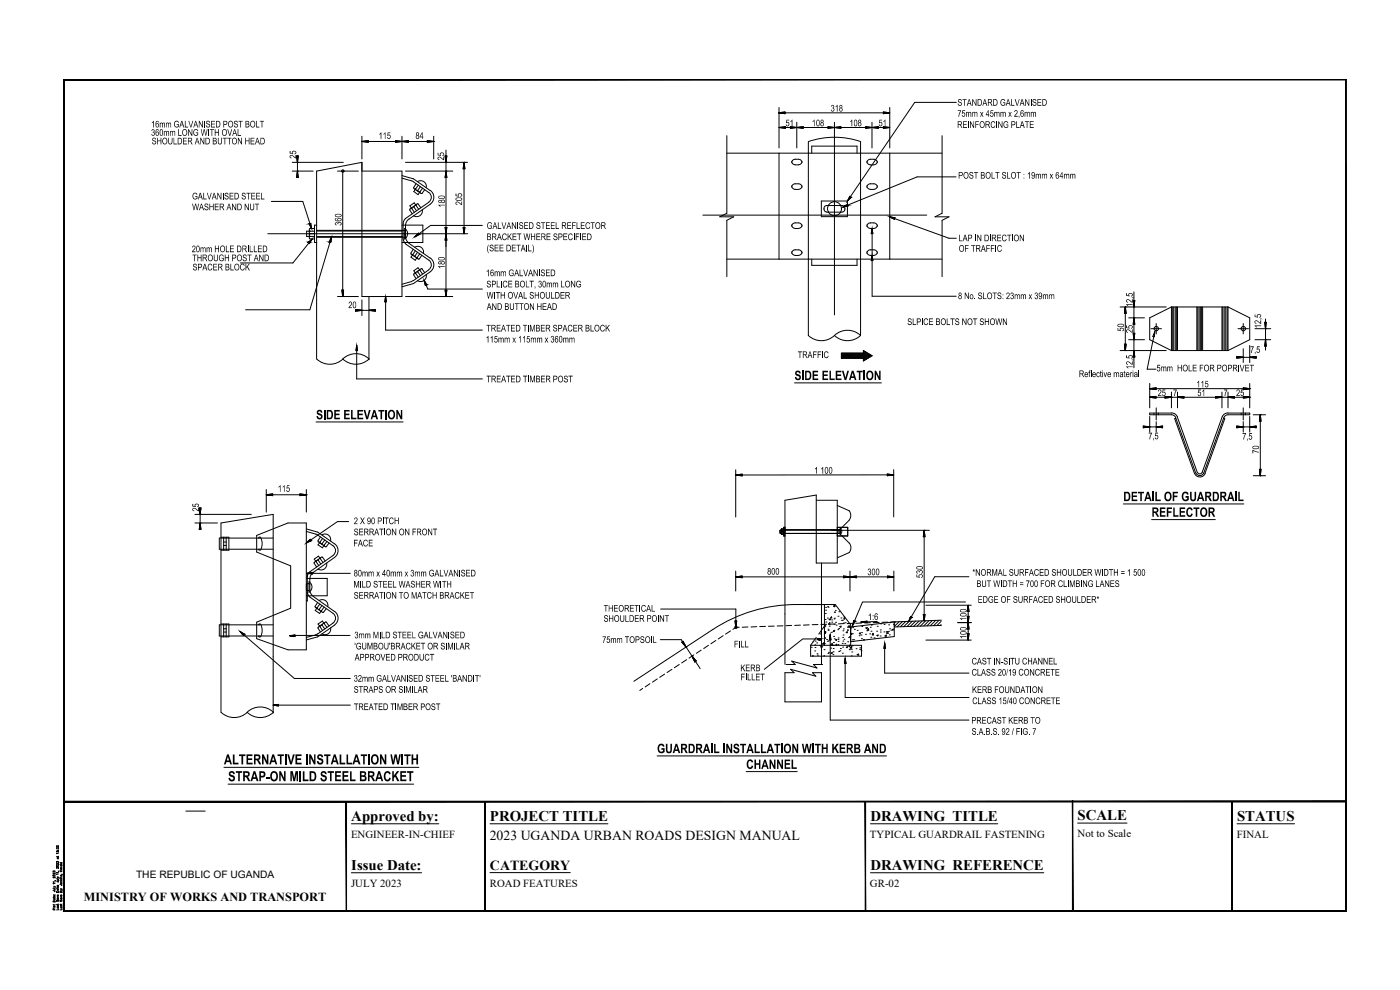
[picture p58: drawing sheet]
<svg xmlns="http://www.w3.org/2000/svg" width="420mm" height="297mm" viewBox="0 0 420 297" stroke-linecap="round" stroke-linejoin="round" font-family="sans-serif">
<defs><g id="words">
<g font-size="4.7">
<text x="67.2" y="229.3">ALTERNATIVE INSTALLATION WITH</text>
<text x="68.4" y="234.4">STRAP-ON MILD STEEL BRACKET</text>
</g>
<g font-size="4.4">
<text x="238.4" y="114">SIDE ELEVATION</text>
<text x="94.9" y="125.8">SIDE ELEVATION</text>
<text x="337.1" y="150.4">DETAIL OF GUARDRAIL</text>
<text x="345.6" y="155.1">REFLECTOR</text>
<text x="197.2" y="226">GUARDRAIL INSTALLATION WITH KERB AND</text>
<text x="223.9" y="230.7">CHANNEL</text>
<text x="323.4" y="246">SCALE</text>
<text x="105.4" y="246.2">Approved by:</text>
<text x="147.1" y="246.2">PROJECT TITLE</text>
<text x="261.2" y="246.2">DRAWING TITLE</text>
<text x="371.2" y="246.2">STATUS</text>
<text x="105.4" y="260.9">Issue Date:</text>
<text x="261.2" y="260.9">DRAWING REFERENCE</text>
</g>
<text font-size="4.2" x="147.1" y="260.9">CATEGORY</text>
<text font-size="4.1" x="147" y="252">2023 UGANDA URBAN ROADS DESIGN MANUAL</text>
<text font-size="3.7" x="25.2" y="270.5">MINISTRY OF WORKS AND TRANSPORT</text>
<g font-size="3.2">
<text x="105.4" y="251.4">ENGINEER-IN-CHIEF</text>
<text x="261.1" y="251.4">TYPICAL GUARDRAIL FASTENING</text>
<text x="323.4" y="251.2">Not to Scale</text>
<text x="371.2" y="251.4">FINAL</text>
<text x="105.4" y="266.1">JULY 2023</text>
<text x="147" y="266.1">ROAD FEATURES</text>
<text x="261.1" y="266.1">GR-02</text>
</g>
<g font-size="3.1">
<text x="249.3" y="33.5">318</text>
<text x="287.3" y="35">75mm x 45mm x 2,6mm</text>
<text x="287.3" y="31.7">STANDARD GALVANISED</text>
<text x="45.3" y="38.3">16mm GALVANISED POST BOLT</text>
<text x="45.3" y="40.8">360mm LONG WITH OVAL</text>
<text x="113.7" y="41.7">115</text>
<text x="124.7" y="41.7">84</text>
<text x="235.7" y="37.9">51</text>
<text x="243.7" y="37.9">108</text>
<text x="254.9" y="37.9">108</text>
<text x="263.7" y="37.9">51</text>
<text x="287.3" y="38.4">REINFORCING PLATE</text>
<text x="45.5" y="43.3">SHOULDER AND BUTTON HEAD</text>
<text x="88.9" y="47.6" transform="rotate(-90 88.9 47.6)">25</text>
<text x="133.3" y="48.1" transform="rotate(-90 133.3 48.1)">25</text>
<text x="287.6" y="53.6">POST BOLT SLOT : 19mm x 64mm</text>
<text x="57.6" y="59.8">GALVANISED STEEL</text>
<text x="57.6" y="63.1">WASHER AND NUT</text>
<text x="133.5" y="62.3" transform="rotate(-90 133.5 62.3)">180</text>
<text x="138.7" y="61.6" transform="rotate(-90 138.7 61.6)">205</text>
<text x="102.5" y="67.7" transform="rotate(-90 102.5 67.7)">360</text>
<text x="146.1" y="68.7">GALVANISED STEEL REFLECTOR</text>
<text x="57.6" y="75.7">20mm HOLE DRILLED</text>
<text x="146" y="72">BRACKET WHERE SPECIFIED</text>
<text x="146.1" y="75.4">(SEE DETAIL)</text>
<text x="287.7" y="72.4">LAP IN DIRECTION</text>
<text x="287.7" y="75.6">OF TRAFFIC</text>
<text x="57.7" y="78.4">THROUGH POST AND</text>
<text x="57.8" y="81.1">SPACER BLOCK</text>
<text x="133.5" y="80.7" transform="rotate(-90 133.5 80.7)">180</text>
<text x="145.8" y="82.9">16mm GALVANISED</text>
<text x="146" y="86.2">SPLICE BOLT, 30mm LONG</text>
<text x="146" y="89.6">WITH OVAL SHOULDER</text>
<text x="287.5" y="89.7">8 No. SLOTS: 23mm x 39mm</text>
<text x="104.5" y="92.4">20</text>
<text x="146.1" y="93">AND BUTTON HEAD</text>
<text x="339.9" y="92.1" transform="rotate(-90 339.9 92.1)">12,5</text>
<text x="146" y="99.5">TREATED TIMBER SPACER BLOCK</text>
<text x="272.3" y="97.5">SLPICE BOLTS NOT SHOWN</text>
<text x="337.3" y="99.5" transform="rotate(-90 337.3 99.5)">50</text>
<text x="339.9" y="99.9" transform="rotate(-90 339.9 99.9)">25</text>
<text x="378.5" y="98.5" transform="rotate(-90 378.5 98.5)">12,5</text>
<text x="145.7" y="102.8">115mm x 115mm x 360mm</text>
<text x="239.4" y="107.4">TRAFFIC</text>
<text x="375.1" y="105.9">7,5</text>
<text x="323.8" y="113.1">Reflective material</text>
<text x="339.9" y="110.8" transform="rotate(-90 339.9 110.8)">12,5</text>
<text x="347.1" y="111.4">5mm HOLE FOR POPRIVET</text>
<text x="146" y="114.7">TREATED TIMBER POST</text>
<text x="347.5" y="118.8">25</text>
<text x="352" y="118.8">7</text>
<text x="359.1" y="116.2">115</text>
<text x="359.4" y="118.8">51</text>
<text x="367.2" y="118.8">7</text>
<text x="371" y="118.8">25</text>
<text x="344.6" y="131.8">7,5</text>
<text x="372.8" y="131.9">7,5</text>
<text x="377.8" y="136.1" transform="rotate(-90 377.8 136.1)">70</text>
<text x="244.3" y="142.1">1 100</text>
<text x="83.4" y="147.6">115</text>
<text x="59.7" y="153.5" transform="rotate(-90 59.7 153.5)">25</text>
<text x="106.2" y="160.6">SERRATION ON FRONT</text>
<text x="106.2" y="157.3">2 X 90 PITCH</text>
<text x="106.1" y="163.9">FACE</text>
<text x="106.2" y="173">80mm x 40mm x 3mm GALVANISED</text>
<text x="230.2" y="172.4">800</text>
<text x="260.3" y="172.6">300</text>
<text x="277" y="173.5" transform="rotate(-90 277 173.5)">530</text>
<text x="292.2" y="172.7">*NORMAL SURFACED SHOULDER WIDTH = 1 500</text>
<text x="106.1" y="176.3">MILD STEEL WASHER WITH</text>
<text x="106.2" y="179.6">SERRATION TO MATCH BRACKET</text>
<text x="293.6" y="176.1">BUT WIDTH = 700 FOR CLIMBING LANES</text>
<text x="181.1" y="183.5">THEORETICAL</text>
<text x="293.4" y="180.9">EDGE OF SURFACED SHOULDER*</text>
<text x="106.4" y="191.5">3mm MILD STEEL GALVANISED</text>
<text x="181.1" y="186.5">SHOULDER POINT</text>
<text x="260.5" y="186.1" transform="rotate(-2 260.5 186.1)">1:6</text>
<text x="290.1" y="191.8" transform="rotate(-90 290.1 191.8)">100</text>
<text x="290.1" y="186.3" transform="rotate(-90 290.1 186.3)">100</text>
<text x="106.4" y="194.8">'GUMBOU'BRACKET OR SIMILAR</text>
<text x="180.7" y="192.9">75mm TOPSOIL</text>
<text x="220.3" y="194.3">FILL</text>
<text x="106.5" y="198.2">APPROVED PRODUCT</text>
<text x="222.2" y="201.4">KERB</text>
<text x="291.6" y="199.4">CAST IN-SITU CHANNEL</text>
<text x="291.6" y="202.7">CLASS 20/19 CONCRETE</text>
<text x="106.2" y="204.5">32mm GALVANISED STEEL 'BANDIT'</text>
<text x="106.2" y="207.8">STRAPS OR SIMILAR</text>
<text x="222.3" y="204.1">FILLET</text>
<text x="291.7" y="207.9">KERB FOUNDATION</text>
<text x="106.2" y="213">TREATED TIMBER POST</text>
<text x="291.8" y="211.3">CLASS 15/40 CONCRETE</text>
<text x="291.5" y="217.1">PRECAST KERB TO</text>
<text x="291.6" y="220.5">S.A.B.S. 92 / FIG. 7</text>
<text x="40.8" y="263.4">THE REPUBLIC OF UGANDA</text>
</g>
</g></defs>
<!-- layer: 1 -->
<g fill="none" stroke="#000" stroke-width=".3">
<path d="M250.4 36.7v57.8M108.6 51.3h12v37.7h-12v-40.3l-13.6 2.6 .1 56.4a5.7 5.7 0 0 0 7.8 0M120.6 53.5l3.4 1M120.6 52.7l3.5 1 5 3.5M128.7 57.8a1.76 1.76 0 0 1 0 2.8M129.1 57.1a2.52 2.52 0 0 1 0 4.2M218.1 46h64.6M218.1 40.7v23.3l-2.1 1.1h4.2l-2.1 1v16.9M233.8 46v31.8M242.6 42.5v58.2M242.6 42.5a24.2 24.2 0 0 1 15.7 0M243.6 46v-2.2h13.6v2.2"/>
<path d="M255.1 58.9l-.8 1.4M258.3 42.5v58.2a5.7 5.7 0 0 0-7.9 0M260.2 48.4h.1M260.2 48.8h.1M261.2 49.5h1M262.3 47.8a1.04 1.04 0 0 1 1 .8M263.3 48.4h.1M263.3 48.8h.1M267 46v31.8M282.7 40.7v23.3l-2.1 1.1h4.2l-2.1 1v16.9M120.6 67.5h6.3v5.3h-6.3M121 67v4.7"/>
<path d="M121 71.7l.2 .8 .6 .6M121.7 73.2l7 4.8a1.76 1.76 0 0 1 0 2.9M121.8 65.5l-.6 .7-.2 .8M122.8 65.7l-.7 .7-.4 .9v3.6l.4 1.4 .7 .7 6.3 4.4a2.52 2.52 0 0 1 0 4.1l-5 3.6-3.5 .9M125.6 70l.3 .3M128.7 60.7l-7 4.9M129.1 61.3l-6.3 4.4M210.9 64.5h67.2M218.1 77.8h64.6M243.6 77.8v1.8h13.6v-1.8M246.5 60.3h7.8v4.7h-7.8zM252.7 61.7h-4.6a.98 .98 0 0 0-.8 .9 .98 .98 0 0 0 .8 1l4.6 .1"/>
<path d="M252.7 61.7a.99 .99 0 0 1 .9 .9 .99 .99 0 0 1-.9 1M253 62.1l1.3-.8 .2 .5zM260.2 67.5h.1M260.2 67.9h.1M260.2 75.6h.1M260.2 76h.1M261.2 76.7h1M262.2 75h-1a.84 .84 0 0 0-1 .8 .84 .84 0 0 0 1 .8M262.3 75a.84 .84 0 0 1 1 .8 .84 .84 0 0 1-1 .8M263.3 75.6h.1M263.3 76h.1M102.9 89h.1"/>
<path d="M121.7 89h14.2M123.5 84.5l-2.9 .8M124 84.2l-.5 .2M128.7 81l-4.7 3.2M133.8 89h.1M345.4 98.6h3.2M346.6 99.5l-2.3 11.3h2.6M346.6 99.5l-.2 1.5h-.4zM347 97.1v3.1M351.6 92.1l-6.6 3.3v6.5l6.6 3.3M351.6 92.1v13.1M351.6 92.1h16.9"/>
<path d="M351.8 92.1v13.1M352.2 92.1v13.1M352.7 92.1v13.1M353.1 92.1v13.1M353.4 92.1v13.1M359.2 92.1v13.1M359.5 92.1v13.1M359.9 92.1v13.1M360.2 92.1v13.1M360.6 92.1v13.1M360.9 92.1v13.1M366.7 92.1v13.1"/>
<path d="M367 92.1v13.1M367.4 92.1v13.1M367.9 92.1v13.1M368.3 92.1v13.1M368.5 92.1v13.1M368.5 92.1l6.6 3.3v6.5l-6.6 3.3M371.5 98.6h3.2M373.1 97.1v3.1M102.9 107.7a5.7 5.7 0 0 1 7.8 0M102.9 107.7a5.7 5.7 0 0 0 7.8 0M238.4 114.9h26.1M242.6 100.6a5.7 5.7 0 0 0 7.8 0 5.7 5.7 0 0 0 7.9 0"/>
<path d="M252.5 107.5h6.6M252.7 105.9l-.2 .3M252.9 105.9l-.4 .5M253.2 105.9l-.7 .7M253.4 105.9l-.9 .9M253.6 105.9l-1.1 1.2M253.8 105.9l-1.3 1.4M254.1 105.9l-1.6 1.6M254.3 105.9l-1.6 1.6M254.5 105.9l-1.6 1.6M254.7 105.9l-1.6 1.6M255 105.9l-1.6 1.6"/>
<path d="M255.2 105.9l-1.6 1.6M255.4 105.9l-1.6 1.6M255.6 105.9l-1.6 1.6M255.8 105.9l-1.6 1.6M256.1 105.9l-1.6 1.6M256.3 105.9l-1.6 1.6M256.5 105.9l-1.6 1.6M256.7 105.9l-1.6 1.6M256.9 105.9l-1.5 1.6M257.2 105.9l-1.6 1.6M257.4 105.9l-1.6 1.6M257.6 105.9l-1.6 1.6"/>
<path d="M257.8 105.9l-1.5 1.6M258 105.9l-1.5 1.6M258.3 105.9l-1.6 1.6M258.5 105.9l-1.6 1.6M258.7 105.9l-1.5 1.6M258.9 105.9l-1.5 1.6M259.1 105.2l2.6 1.6-2.6 1.5zM259.1 105.9h-6.6v1.6M259.2 105.2l-.1 .2M259.4 105.3l-.3 .3M259.5 105.4l-.4 .4M259.6 105.5l-2 2"/>
<path d="M259.8 105.6l-2 1.9M259.9 105.6l-1.9 1.9M260 105.7l-1.7 1.8M260.2 105.8l-1.7 1.7M260.3 105.9l-1.6 1.6M260.5 106l-1.6 1.5M260.6 106.1l-1.5 1.5M260.7 106.2l-1.6 1.6M260.9 106.2l-1.8 1.8M261 106.3l-1.9 1.9M261.1 106.4l-1.7 1.7M261.3 106.5l-1.3 1.3"/>
<path d="M261.4 106.6l-.9 .9M261.6 106.7l-.5 .4M261.7 106.8h-.1M351.6 105.2h16.9M94.9 126.6h26.1M346.3 123.9v.5M347 122.4v3.6M347.6 123.9v.5M351.6 123.9h-6.6v.5h6.6M351.6 124.4l.7 .3 .5 .5M351.6 123.9l.9 .2 .8 .9M352.8 125.3l6 16.6"/>
<path d="M352.9 125.5l-.4 .1 6 16.4M353.3 125l6 16.7M366.8 125l-6 16.7a.78 .78 0 0 1-.7 .5 .78 .78 0 0 1-.7-.5M367.2 125.5l.4 .1-6 16.4M368.5 123.9h6.6v.5h-6.6M368.5 124.4l-.7 .3-.5 .5-6 16.7M368.5 123.9l-.8 .2-.9 .9M372.5 123.9v.5M373.1 122.4v3.6M373.8 123.9v.5M91.9 158.7l3.5 1 5 3.5M91.9 159.5l2.9 .8"/>
<path d="M234.5 159v.2M234.5 159.4v.2M234.5 159.8v.2M234.5 159.5h.7M234.6 158.7h.6M234.6 158.7v1.6M235.2 159.1h-1.1v.8h1.1M235.6 159h16.6M235.6 158.2h-.4v2.6h.4M245 150.1h6.3v18.8h-6.3v-20.4l-9.4 1.6v49.2M251.3 151.7l3.5 1.5a2.22 2.22 0 0 1 0 2.9M251.3 158.2h3.1v2.6h-3.1"/>
<path d="M252.2 158.7v1.6M252.2 158.7l.4 .8-.4 .8M252.2 158.7a.87 .87 0 0 0-.5 .8 .87 .87 0 0 0 .5 .8M254.8 156.1l-2.6 2.6M337.1 151.2h36.2M345.6 155.9h19.1M358.5 142a1.71 1.71 0 0 0 1.6 1.1 1.71 1.71 0 0 0 1.6-1.1M358.9 141.9a1.29 1.29 0 0 0 1.2 .8 1.29 1.29 0 0 0 1.2-.8M77 160.6l9.4-3.7h5.5v38.1h-5.5l-9.4-3.4v-4.9l10.2-4.2v-12.7l-10.2-4.2zM91.9 172h.3v8.3h-.3M91.9 173.6h6.3v5.2h-6.3M92.3 177.7l.2 .8 .5 .6"/>
<path d="M93 179.1l7 5M93 171.5l-.5 .7-.2 .8M94.1 171.7l-.7 .7-.4 .9v3.6l.4 1.4 .7 .7 6.3 4.5M94.8 160.2l.5 .3M95.3 160.5l4.7 3.3M100 163.8a1.76 1.76 0 0 1 0 2.8M100 166.7l-7 4.9M100.4 167.3l-6.3 4.4M100.4 163.1a2.52 2.52 0 0 1 0 4.2M234.6 160.3h.6M235.6 160h16.6M246.5 168.9v30.5"/>
<path d="M252.2 160.3l2.6 2.6M254.8 165.8l-3.5 1.6M254.9 162.9a2.22 2.22 0 0 1 0 2.9M94.8 190.5l-2.9 .7M95.3 190.2l-.5 .2M95.8 182.8h-.2M100 184a1.76 1.76 0 0 1 0 2.9M100 186.9l-4.7 3.3M100.4 183.4a2.52 2.52 0 0 1 0 4.1M100.4 187.6l-5 3.5-3.5 .9M203.9 199.4l-1.5 .9M206.1 197.9l-1.5 1"/>
<path d="M208.2 196.5l-1.4 1M210.4 195.1l-1.4 .9M212.6 193.6l-1.4 1M214.8 192.2l-1.5 1M217 190.7l-1.5 1M219.2 189.3l-1.5 1M221.9 188.2h-1.1l-.9 .6M224.5 188.1l-1.8 .1M227.1 188l-1.7 .1M229.7 187.9l-1.7 .1M232.4 187.9h-1.8M235 187.8h-1.8"/>
<path d="M235.9 199.4h2.8l-1.1-1 7.6 2-1.1-1h2.8M237.6 187.6l-1.7 .1M238.9 181.4h8.5M238.9 181.4a45.4 45.4 0 0 0-24.9 7.4l-23.8 15.6M240.2 187.6h-1.7M242.9 187.5l-1.8 .1M243.3 193.6h3.2M243.3 193.6v3.3h15.3M245 191.2l-1.7 2.4M245.4 191.7l.1-.2 .9 .2-.9 .2v-.2M245.5 187.4h-1.8M247.4 187.9l-1.7 2.3"/>
<path d="M248.1 187.3l-1.7 .1M249 190.7l-.1 .9M249.2 190.4l.2 1.6h-.5zM250.7 187.2l-1.7 .1M253.4 187.1l-1.8 .1M256 187l-1.8 .1M258.6 186.9l-1.8 .1M261.2 186.8l-1.8 .1M266.5 186.7h-1.8M268.4 186.6h-1.1M282.5 187.6l-14.1 .5M282.5 186.1l-14.1 .5"/>
<path d="M74.2 213.7a5.7 5.7 0 0 1 7.8 0M82 213.7a5.7 5.7 0 0 1-7.8 0 5.7 5.7 0 0 1-7.8 0l-.1-56.8 15.7-2.6v59.6M192.9 206.6l-.9 .6M195.1 205.1l-1.5 1M197.3 203.7l-1.5 1M199.5 202.3l-1.5 .9M201.7 200.8l-1.5 1M235.6 201.8h2.7l-1-1 7.5 2.1-1-1.1h2.7v8.8h-10.9zM67.2 230.2h58.5M68.4 235.3h55.7M197.2 226.8h68.9M223.9 231.5h15.4"/>
<circle cx="347" cy="98.6" r=".66"/>
<circle cx="373.1" cy="98.6" r=".66"/>
<circle cx="220.9" cy="188.2" r=".36"/>
</g>
<!-- layer: 0 -->
<g fill="none" stroke="#000" stroke-width=".3">
<path d="M19.2 23.9h384.7v216.6h-384.7zM233.8 38.3h33.2M233.8 33.9h33.2M233.8 32.2v12.2M239.1 36.7v7.7M261.7 36.7v7.7M267 32.2v12.2M287 30.7h-12.5l-20.2 29.6 1.2-1.1-.4-.3M87.7 51.3h6.3M87.7 48.7h15.3M89.3 48.7v2.6M101.3 51.3h6.3"/>
<path d="M102.9 51.3v37.7M108.6 40.9v6.8M108.6 42.4h21.6M120.6 40.9v6.8M121.7 51.3h14.2M121.7 48.7h18.6M130.2 40.9v6.8M133.8 48.7v40.3M139.3 48.7v21.4M286.9 53.1h-11.7l-22.2 9M81.4 60.4h9.5l2.6 8.2M92.5 72.8l1.2-1.1-.8 1.4z"/>
<path d="M92.8 67.2l.4-.2 .3 1.6zM93.7 71.7l-5.8 7.2h-15.7M99.5 71.2l-6.5 21.7h-19.3M99.5 71.2l-.3 1.6-.4-.2zM125.6 70l-1.1 1.1M125.9 70.3l-1.4 .8M144.8 67.6h-15.6l-4.7 3.5M261.7 68.6v20.3h25.3M261.7 68.6l.2 1.5h-.4zM261.7 76.7l.2 1.5h-.4zM267 65.1l1.6 .2-.2 .5zM267 65.1l17.8 6.4h2.2"/>
<path d="M101.3 89h6.3M108.6 90v4.7M108.6 93.1h2.1M110.7 89v18.9M115.7 89v10h29.1M115.7 89l.3 1.5h-.5zM127.3 84.1l1.1 2.6h16.4M127.3 84.1l.8 1.4-.4 .1zM336.2 92.1h13.8M337.7 92.1v13.1M338.7 95.4h4.8M340.3 87.6v22.7"/>
<path d="M376.6 98.6h4.8M379.8 95.7v9.4M107 103.6v10.1h37.8M107 103.6l.3 1.6M107 103.6l-.2 1.6M336.2 105.2h13.8M338.7 101.9h4.8M345 116.6h30.1M345 119.2h6.6M345 115v7.4M351.6 117.6v4.8M353.4 119.2h13.3"/>
<path d="M353.4 117.6v4.8M366.7 117.6v4.8M368.5 119.2h6.6M368.5 117.6v4.8M371.5 107.2h5.3M373.1 104.6v4.2M375.1 103.7v5.1M375.1 115v7.4M376.6 101.9h4.8M345 128.1h2M345 125v4.7M347 126.5v3.2"/>
<path d="M373.1 128.1h2M373.1 126.5v3.2M375.1 125v4.7M376.1 124.4h3.7M378.2 124.4v18.3M58.5 154.3h16.9M58.5 156.9h6.8M60.1 154.3v2.6M79.9 148.4h12M79.9 146.9v6.8M91.9 146.9v6.8M104.6 156.5h-3.3l-9.4 6.4"/>
<path d="M220.8 141v14.1M234.5 159.8v.1M234.5 159.5h.7M234.5 159.4v.1M234.5 159l.1 .1M234.5 159.9v.1M234.5 159.9h.1M234.5 159.5v.1M234.5 159.2h.1M234.6 159.5h-.1M234.6 159.1l-.1 .1M235.2 159.1h-1.1v.8h1.1"/>
<path d="M235.2 158.7l-.7 .1v1.5h.7M235.2 158.2h.4v2.6h-.4zM235.6 159h16.6M249.5 159.1h29.4M251.3 158.2h3.1v2.6h-3.1zM252.2 158.7h.1M252.2 158.7v1.6M268.2 142.5h-47.4M268.2 140.9v14.2M277.4 159.1v27.2M376.1 142.7h3.7M91.9 162.9l1.2-1.1 .2 .4z"/>
<path d="M92.2 172h12.9M220.8 171.4v5.9M220.8 173.1h47.4M235.6 160h16.6M255.1 171.4v5.9M268.3 171.4v5.9M290.8 173h-10.3l-7.8 13.4M72 189.5l16.3 14.1h16.8M72 189.5l1.4 .8-.3 .4zM86.9 190.7l1.6-.2v.5zM88.1 190.7h17M198.1 191.9h6.4l5.6 8.7"/>
<path d="M198.3 182.7h22.5v5.5M245.5 191.7h-4.6l-11.5 9.1M249.2 190.4v25.7h41.6M253.6 197.5v11.8h37.2M253.6 197.5l.3 1.6h-.5zM263.3 186.5l-3.9 .1M265.5 192.9l.3 1.6h-.5zM265.5 192.9v9.1h25.3M277.9 192.1h13.6M277.9 181.6h13.6M287.4 186.8h4.1M289.8 180.6h-30.9l-2.9 6.8"/>
<path d="M82 211.6h23.1M82 211.6l1.6-.2v.4zM55.8 243.4h5.8"/>
</g>
<!-- layer: LAYER1__1 -->
<g fill="none" stroke="#000" stroke-width=".3">
<path d="M235.6 33.6l-1.9 .3 1.9 .2M235.7 38l-1.9 .3 1.9 .2M237.2 38l3.8 .5M241 38l-3.8 .5M248.5 38l3.8 .5M252.3 38l-3.8 .5M259.8 38l3.8 .5M263.6 38l-3.8 .5M265.1 33.6l1.9 .3-1.9 .2M89 46.8l.3 1.9 .2-1.9M89 53.2l.3-1.9 .2 1.9M110.5 42.2l-1.9 .2 1.9 .3"/>
<path d="M118.7 42.2l3.8 .5M122.5 42.2l-3.8 .5M124 54.5l4.7 3.3M124.2 56.5l.4 .3M124.5 56.7h.3v.2M124.6 56.8l-.4 .7 1.3 .9 .4-.7M124.6 56.8l1.3 .9M124.9 55.1l-.7 1.1v.3M125.3 54.5a1.71 1.71 0 0 1 1.9 0 1.71 1.71 0 0 1 .7 1.8M125.4 57.1h-.3M125.4 57.1l.1 .3M125.5 55.6l-.9 1.2"/>
<path d="M125.8 57.6l.2-.1 .1 .3M125.9 57.7l.5 .4M126.2 56l-.9 1.3M126.8 56.5l-.9 1.2M127.5 56.9l-.8 1.1h-.3M128.3 42.2l1.9 .2-1.9 .3M133.6 53.2l.2-1.9 .3 1.9M139 50.6l.3-1.9 .2 1.9M237.6 55.8h.1M237.6 56.2h.1M237.6 48.8h.1M237.6 48.4h.1"/>
<path d="M238.6 55.1h1.1a.84 .84 0 0 1 1 .9 .84 .84 0 0 1-1 .8M238.6 47.8h1.1a.84 .84 0 0 1 1 .8 .84 .84 0 0 1-1 .8l-1.1 .1M238.6 56.8h1M238.6 55.1a.84 .84 0 0 0-1 .9 .84 .84 0 0 0 1 .8M238.6 47.8a.84 .84 0 0 0-1 .8 .84 .84 0 0 0 1 .8M240.7 55.8h.1M240.7 56.2h.1M240.7 48.8h.1M240.7 48.4h.1M260.2 55.8h.1M260.2 56.2h.1M261.2 56.8h1"/>
<path d="M262.2 47.8h-1a.84 .84 0 0 0-1 .8 .84 .84 0 0 0 1 .8M262.2 55.1h-1a.84 .84 0 0 0-1 .9 .84 .84 0 0 0 1 .8M262.3 55.1a.84 .84 0 0 1 1 .9 .84 .84 0 0 1-1 .8M263.3 48.6a1.04 1.04 0 0 1-1 .8M263.3 55.8h.1M263.3 56.2h.1M80.4 70.1h60M92.8 68.8v2.7M92.9 70.7l.2 .2-.2 .2M92.9 69.9l.2 .2-.2 .2M92.9 69.1l.2 .2M92.9 71.5l.2 .2"/>
<path d="M93 71.7h1.4M93.1 69.4l-.2 .2M94.4 68.6h-1.3l-.2 .2M94.4 69.4h-2.4v1.5h2.4M95 71h25.7l.2 .1M95 71.2h25.6M95 69.1h25.6M95 67.5h-.6v5.3h.6M120.8 71.2h.6M121.4 68.5a1.84 1.84 0 0 1 0 3.2v-3.1M121.4 69.1l-.7 .2h-25.7M123 63l.7 1.2"/>
<path d="M123.3 75.9l.5 .6M123.3 62.5l.3 .1M123.5 62.4l-.5 .6M123.5 62.4l.9 1.3M123.7 62.3l-.1 .3M123.8 76.5l-.5 .7 1.3 .9 .5-.7M123.8 76.5l1.3 .9M123.9 76.3l-.3 .1M123.9 76.4l.1 .2M124 74.8l-.7 1.1M124.1 62l.9 1.2M124.3 61.8l-.1 .3h-.2"/>
<path d="M124.5 74.2a1.71 1.71 0 0 1 1.9 0 1.71 1.71 0 0 1 .7 1.8M124.5 76.8h-.2M124.6 76.8v.3M124.6 61.6l.3 .1M124.7 75.3l-.9 1.2M124.7 61.5l.7-.4 .9 1.2M124.7 61.5l-.4-.6-1.3 .9 .5 .6M124.7 61.5l-1.2 .9M124.7 61.5l1 1.3M125 61.4l-.1 .2M125.1 77.4l.7 .3M125.2 77.2l-.3 .1"/>
<path d="M125.2 77.2v.3M125.3 75.7l-.9 1.3M126 76.1l-.9 1.3M126.6 76.6l-.8 1.1M126.7 62.9a1.71 1.71 0 0 1-.7 1.8 1.71 1.71 0 0 1-1.9 0M133.6 68.3l.2 1.8M133.8 70.1l-.2 1.9M133.8 70.1l.3 1.9M134.1 68.3l-.3 1.8M139 68.3l.3 1.8 .2-1.8M237.6 75.6h.1M237.6 76h.1"/>
<path d="M237.6 67.5h.1M237.6 67.9h.1M238.6 75h1.1a.84 .84 0 0 1 1 .8 .84 .84 0 0 1-1 .8M238.6 66.9h1.1a.84 .84 0 0 1 1 .8 .84 .84 0 0 1-1 .8M238.6 68.6h1M238.6 76.7h1M238.6 75a.84 .84 0 0 0-1 .8 .84 .84 0 0 0 1 .8M238.6 66.9a.84 .84 0 0 0-1 .8 .84 .84 0 0 0 1 .8M240.7 75.6h.1M240.7 76h.1M240.7 67.5h.1M240.7 67.9h.1"/>
<path d="M261.2 68.6h1M262.2 66.9h-1a.84 .84 0 0 0-1 .8 .84 .84 0 0 0 1 .8M262.3 66.9a.84 .84 0 0 1 1 .8 .84 .84 0 0 1-1 .8M263.3 67.5h.1M263.3 67.9h.1M102.6 87.1l.3 1.9 .2-1.9M106.7 92.9l1.9 .2-1.9 .3M112.6 92.9l-1.9 .2 1.9 .3M124.2 82.2v.3l.7 1.1M124.6 81.9l.9 1.3M124.6 81.9l-.4 .3M124.8 81.8v.2h-.3"/>
<path d="M125.1 81.6h.3M125.3 81.4l.9 1.3M125.5 81.3l-.1 .3M125.9 81l-.4-.7-1.3 .9 .4 .7M125.9 81l-1.3 .9M125.9 81l.9 1.2M126.1 80.8l-.1 .3h-.2M126.7 80.7l.8 1.1M126.7 80.7l-.8 .3M127.9 82.4a1.71 1.71 0 0 1-.7 1.8 1.71 1.71 0 0 1-1.9 0M133.6 87.1l.2 1.9 .3-1.9M337.5 94l.2-1.9 .3 1.9"/>
<path d="M340.1 97.3l.2-1.9 .3 1.9M380 96.7l-.2 1.9M337.5 103.3l.2 1.9 .3-1.9M340.1 100l.2 1.9 .3-1.9M346.9 118.9l-1.9 .3 1.9 .3M346.9 116.4l-1.9 .2 1.9 .3M349.7 119l1.9 .2-1.9 .3M355.3 119l-1.9 .2 1.9 .3M364.8 119l1.9 .2-1.9 .3M370.4 119l-1.9 .2 1.9 .3M371.2 107l1.9 .2-1.9 .3M373.2 116.4l1.9 .2-1.9 .3"/>
<path d="M373.2 119l1.9 .2-1.9 .3M375.1 107.2l1.9 .3M379.5 103.8l.3-1.9 .2 1.9M343.1 127.8l1.9 .3-1.9 .2M348.9 127.8l-1.9 .3 1.9 .2M371.2 127.8l1.9 .3-1.9 .2M377 127.8l-1.9 .3 1.9 .2M378 126.4l.2-2 .2 2M59.8 158.8l.3-1.9 .2 1.9M81.8 148.2l-1.9 .2 1.9 .3M90 148.2l1.9 .2-1.9 .3M222.7 142.3l-1.9 .2 1.9 .3"/>
<path d="M266.3 142.2l1.9 .3-1.9 .2M378 140.8l.2 1.9 .2-1.9M66.3 161.2h2.4v3.9h-2.4M67.1 161.2v3.9M67.1 162.6h.8M67.1 163.6h.8M67.9 161.2v3.9M77.6 161.4l.3-.2 .3 .1 .4 1.2v1.2l-.4 1.2M77.6 164.8l.3 .3 .3-.1M82 161.4h-16.2v3.4h16.2M91.9 175.3v1.7M92 177l.2 .2"/>
<path d="M92.1 177.2h.6M92.7 174.5a1.84 1.84 0 0 1 0 3.2v-3.1M92.7 175.1l-.7 .2M94.3 169l.7 1.1M94.8 168.4l-.5 .6M94.8 168.4l.9 1.3M95 168.3l-.1 .3-.3-.1M95.3 168.1h.2M95.4 168l.9 1.2M95.5 162.2v.3l1.7 1.2M95.6 167.8v.3M95.9 167.6l.3 .1"/>
<path d="M96 167.5l.9 1.3M96 167.5l-.4-.6-1.3 .9 .5 .6M96 167.5l-1.2 .9M96 162.6l-.2 .1M96.1 162.7v.2M96.2 161.1l-.8 1.1M96.2 167.4v.2M96.4 163.1h.3l.1 .3M96.5 167.2l-.5 .3M96.5 167.2h.3M96.6 160.5a1.71 1.71 0 0 1 1.9 0 1.71 1.71 0 0 1 .7 1.8M96.8 161.6l-1.4 1.9 1.4 .9 .4-.7"/>
<path d="M96.8 167.2l.8 1.1M97.2 163.7l.5 .4M97.3 163.5l-.2 .1M97.3 163.6l.1 .2M97.5 162l-1 1.3M98 164h-.3M98 168.9a1.71 1.71 0 0 1-.7 1.8 1.71 1.71 0 0 1-1.9 0M98.1 162.5l-.9 1.2M98.7 162.9l-.8 1.1M222.7 172.8l-1.9 .3 1.9 .2M253.2 172.8l3.8 .5M257 172.8l-3.8 .5"/>
<path d="M266.3 172.8l2 .3-2 .2M277.1 161l.3-1.9 .2 1.9M66.3 187.2h2.4v3.9h-2.4M67.1 187.2v3.9M67.1 189.6h.8M67.1 188.7h.8M67.9 187.2v3.9M77.6 187.5l.3-.3 .3 .1 .4 1.2v1.3l-.4 1.2M77.6 190.8l.3 .3 .3-.1M82 187.5h-16.2v3.3h16.2M94.6 181.9v.3M94.6 182.2l1.7 1.2"/>
<path d="M94.9 182.4l.3-.1 .1 .3M95.3 180.8l-.7 1.1M95.4 188.5l.8 1.1M95.8 180.2a1.71 1.71 0 0 1 1.9 0 1.71 1.71 0 0 1 .7 1.8M95.8 188h.2M95.9 182.8v.2M95.9 187.9l-.4 .6M95.9 187.9l.9 1.3M96 181.3l-1.4 1.9 1.3 .9 .4-.7M96.1 187.8v.2M96.2 183.3l.3-.1v.3M96.3 183.4l.5 .4"/>
<path d="M96.5 187.4l1 1.3M96.6 181.7l-.9 1.3M96.8 187.3l-.1 .3h-.3M97.1 183.7h-.3M97.2 187l.9 1.2M97.2 187l-.4-.7-1.4 .9 .5 .7M97.2 187l-1.3 .9M97.3 182.1l-1 1.3M97.4 186.8l-.1 .3h-.2M97.7 186.6l.3 .1M97.7 186.6l-.5 .4M97.9 182.6l-.8 1.1"/>
<path d="M97.9 186.7l.8 1.1M99.2 188.4a1.71 1.71 0 0 1-.7 1.7 1.71 1.71 0 0 1-1.9 .1M205 192.4l.9 1.7-1.3-1.4M208.9 198.3l-1.2-1.4 .8 1.7M220.6 186.3l.2 1.9 .3-1.9M277.1 184.4l.3 1.9 .2-1.9"/>
<circle cx="250.5" cy="62.6" r="2.1"/>
</g>
<!-- layer: DIM -->
<g fill="#000" stroke="#000" stroke-width=".3">
<path d="M92.7 72.6l1-.9-.6 .9zM99.5 71.2l-.1 .5h-.2zM261.7 68.6l.2 1.5h-.4zM261.7 76.7l.2 1.5h-.4zM115.7 89l.3 1.5h-.5zM107 103.6l.3 1.6h-.5zM245.5 191.5l.9 .2h-1zM245.5 191.7h.9l-.9 .2zM253.6 197.5l.3 1.6h-.5zM265.5 192.9l.3 1.6h-.5z"/>
<path d="M255.1 58.9l.4 .3h-.6zM254.9 59.2l-.6 1.1 1.2-1.1z"/>
<path d="M92.5 72.8h.5zM92.5 72.8h.5z"/>
<path d="M92.7 72.6h.4zM92.5 72.8h.5zM92.5 72.8l.4 .3 .1-.3z"/>
<path d="M92.8 67.2l.4-.2zM92.8 67.2l.7 1.4-.3-1.4z"/>
<path d="M98.8 72.6h.5zM98.8 72.6l.4 .2z"/>
<path d="M99.2 71.7l.1 .9 .1-.9zM99.2 71.7l.1 .9h-.5z"/>
<path d="M125.3 70.3l.3-.3 .3 .3zM124.5 71.1l1.4-.8h-.6z"/>
<path d="M253.6 61.8l.7-.5 .2 .5zM253 62.1l1.5-.3h-.9z"/>
<path d="M267 65.1l1.6 .2h-1zM267.6 65.3l.8 .5 .2-.5z"/>
<path d="M127.3 84.1l.8 1.4h-.5zM127.6 85.5l.1 .1 .4-.1z"/>
<path d="M93.1 161.8l.2 .4h-.6zM91.9 162.9l1.4-.7h-.6z"/>
<path d="M92.2 172l1.6-.2v.2zM92.2 172l1.6 .3v-.3z"/>
<path d="M72 189.5l1.4 .8h-.6zM72.8 190.3l.3 .4 .3-.4z"/>
<path d="M86.9 190.7l1.6-.2v.2zM86.9 190.7l1.6 .3v-.3z"/>
<path d="M245.4 191.7h1zM245.4 191.7h1z"/>
<path d="M256.2 186.2l.5 .2h-.5zM256.2 186.4l-.5 1.6 1-1.6z"/>
<path d="M258.3 186.7l1.9-.4v.4zM258.3 186.7l1.9 .1v-.1z"/>
<path d="M273.3 185l.4 .2h-.5zM273.2 185.2l-.5 1.2 1-1.2z"/>
<path d="M82 211.6l1.6-.2v.2zM82 211.6l1.6 .2v-.2z"/>
</g>
<g fill="none" stroke="#000" stroke-width=".3">
<path d="M89.3 48.7h.1M89.3 51.3h.1M102.9 51.3h.1M108.6 42.4h.1M120.6 42.4h.1M130.2 42.4h.1M133.8 51.3h.1M139.3 48.7h.1M108.6 93.1h.1M110.7 93.1h.1M340.3 95.4h.1M340.3 101.9h.1"/>
<path d="M345 116.6h.1M345 119.2h.1M373.1 107.2h.1M375.1 116.6h.1M375.1 119.2h.1M379.8 101.9h.1M345 128.1h.1M347 128.1h.1M373.1 128.1h.1M375.1 128.1h.1M378.2 124.4h.1M60.1 156.9h.1"/>
<path d="M79.9 148.4h.1M91.9 148.4h.1M277.4 159.1h.1M378.2 142.7h.1M205.9 194.1h.1M207.7 196.9h.1"/>
<circle cx="102.9" cy="51.3" r=".36"/>
</g>
<!-- layer: NEW_LANES_3 -->
<g fill="#000" stroke="#000" stroke-width=".3">
<path d="M249.2 190.4l.2 1.6h-.5z"/>
<path d="M233.7 33.9h1.9v.2zM233.7 33.9h1.9v-.3z"/>
<path d="M233.8 38.3h1.9v.2zM233.8 38.3h1.9v-.3z"/>
<path d="M237.2 38l1.9 .3h-1.9zM237.2 38.3v.2l1.9-.2z"/>
<path d="M239.1 38.3h1.9v.2zM239.1 38.3h1.9v-.3z"/>
<path d="M248.5 38l1.9 .3h-1.9zM248.5 38.3v.2l1.9-.2z"/>
<path d="M250.4 38.3h1.9v.2zM250.4 38.3h1.9v-.3z"/>
<path d="M259.8 38l1.9 .3h-1.9zM259.8 38.3v.2l1.9-.2z"/>
<path d="M261.7 38.3h1.9v.2zM261.7 38.3h1.9v-.3z"/>
<path d="M265.1 33.6l1.9 .3h-1.9zM265.1 33.9v.2l1.9-.2z"/>
<path d="M89.3 51.3v1.9h-.3zM89.3 51.3v1.9h.2z"/>
<path d="M89.3 46.8h.2l-.2 1.9zM89 46.8l.3 1.9v-1.9z"/>
<path d="M108.6 42.4h1.9v-.2zM108.6 42.4h1.9v.3z"/>
<path d="M118.7 42.2l1.9 .2h-1.9zM118.7 42.4v.3l1.9-.3z"/>
<path d="M120.6 42.4h1.9v-.2zM120.6 42.4h1.9v.3z"/>
<path d="M128.3 42.2l1.9 .2h-1.9zM128.3 42.4v.3l1.9-.3z"/>
<path d="M133.8 51.3v1.9h-.2zM133.8 51.3v1.9h.3z"/>
<path d="M139.3 48.7v1.9h-.3zM139.3 48.7v1.9h.2z"/>
<path d="M133.8 70.1v1.9h-.2zM133.8 70.1v1.9h.3z"/>
<path d="M133.8 68.3h.3l-.3 1.8zM133.6 68.3l.2 1.8v-1.8z"/>
<path d="M139.3 68.3h.2l-.2 1.8zM139 68.3l.3 1.8v-1.8z"/>
<path d="M102.9 87.1h.2l-.2 1.9zM102.6 87.1l.3 1.9v-1.9z"/>
<path d="M106.7 92.9l1.9 .2h-1.9zM106.7 93.1v.3l1.9-.3z"/>
<path d="M110.7 93.1h1.9v.3zM110.7 93.1h1.9v-.2z"/>
<path d="M133.8 87.1h.3l-.3 1.9zM133.6 87.1l.2 1.9v-1.9z"/>
<path d="M337.7 92.1v1.9h-.2zM337.7 92.1v1.9h.3z"/>
<path d="M340.3 95.4v1.9h-.2zM340.3 95.4v1.9h.3z"/>
<path d="M379.8 96.7h.2l-.2 1.9zM379.5 96.7l.3 1.9v-1.9z"/>
<path d="M337.5 103.3l.2 1.9v-1.9zM337.7 103.3h.3l-.3 1.9z"/>
<path d="M340.1 100l.2 1.9v-1.9zM340.3 100h.3l-.3 1.9z"/>
<path d="M345 119.2h1.9v.3zM345 119.2h1.9v-.3z"/>
<path d="M345 116.6h1.9v.3zM345 116.6h1.9v-.2z"/>
<path d="M349.7 119l1.9 .2h-1.9zM349.7 119.2v.3l1.9-.3z"/>
<path d="M353.4 119.2h1.9v.3zM353.4 119.2h1.9v-.2z"/>
<path d="M364.8 119l1.9 .2h-1.9zM364.8 119.2v.3l1.9-.3z"/>
<path d="M368.5 119.2h1.9v.3zM368.5 119.2h1.9v-.2z"/>
<path d="M371.2 107l1.9 .2h-1.9zM371.2 107.2v.3l1.9-.3z"/>
<path d="M373.2 116.4l1.9 .2h-1.9zM373.2 116.6v.3l1.9-.3z"/>
<path d="M373.2 119l1.9 .2h-1.9zM373.2 119.2v.3l1.9-.3z"/>
<path d="M375.1 107.2h1.9v.3zM375.1 107.2h1.9v-.2z"/>
<path d="M379.8 101.9v1.9h.2zM379.8 101.9v1.9h-.3z"/>
<path d="M343.1 127.8l1.9 .3h-1.9zM343.1 128.1v.2l1.9-.2z"/>
<path d="M347 128.1h1.9v.2zM347 128.1h1.9v-.3z"/>
<path d="M371.2 127.8l1.9 .3h-1.9zM371.2 128.1v.2l1.9-.2z"/>
<path d="M375.1 128.1h1.9v.2zM375.1 128.1h1.9v-.3z"/>
<path d="M378.2 124.4v2h-.2zM378.2 124.4v2h.2z"/>
<path d="M60.1 156.9v1.9h-.3zM60.1 156.9v1.9h.2z"/>
<path d="M79.9 148.4h1.9v.3zM79.9 148.4h1.9v-.2z"/>
<path d="M90 148.2l1.9 .2h-1.9zM90 148.4v.3l1.9-.3z"/>
<path d="M220.8 142.5h1.9v.3zM220.8 142.5h1.9v-.2z"/>
<path d="M266.3 142.2l1.9 .3h-1.9zM266.3 142.5v.2l1.9-.2z"/>
<path d="M378.2 140.8h.2l-.2 1.9zM378 140.8l.2 1.9v-1.9z"/>
<path d="M220.8 173.1h1.9v.2zM220.8 173.1h1.9v-.3z"/>
<path d="M253.2 172.8l1.9 .3h-1.9zM253.2 173.1v.2l1.9-.2z"/>
<path d="M255.1 173.1h1.9v-.3zM255.1 173.1h1.9v.2z"/>
<path d="M266.3 172.8l2 .3h-2zM266.3 173.1v.2l2-.2z"/>
<path d="M277.4 159.1v1.9h-.3zM277.4 159.1v1.9h.2z"/>
<path d="M204.8 192.6l.2-.2 .9 1.7zM204.6 192.7l1.3 1.4-1.1-1.5z"/>
<path d="M207.7 196.9l1 1.6-.2 .1zM207.7 196.9l1 1.6 .2-.2z"/>
<path d="M220.8 186.3h.3l-.3 1.9zM220.6 186.3l.2 1.9v-1.9z"/>
<path d="M277.4 184.4h.2l-.2 1.9zM277.1 184.4l.3 1.9v-1.9z"/>
</g>
<g fill="none" stroke="#000" stroke-width=".3">
<path d="M235.6 33.6v.5M241 38v.5M252.3 38v.5M265.1 33.6v.5M89 53.2h.5M110.5 42.2v.5M122.5 42.2v.5M133.6 53.2h.5M139 50.6h.5M133.6 68.3h.5M133.6 72h.5M139 68.3h.5"/>
<path d="M102.6 87.1h.5M112.6 92.9v.5M133.6 87.1h.5M337.5 94h.5M379.5 96.7h.5M337.5 103.3h.5M355.3 119v.5M364.8 119v.5M371.2 107v.5M377 107v.5M379.5 103.8h.5M343.1 127.8v.5"/>
<path d="M348.9 127.8v.5M371.2 127.8v.5M377 127.8v.5M378 126.4h.4M59.8 158.8h.5M81.8 148.2v.5M90 148.2v.5M222.7 142.3v.5M266.3 142.2v.5M378 140.8h.4M222.7 172.8v.5M253.2 172.8v.5"/>
<path d="M257 172.8v.5M266.3 172.8v.5M277.1 161h.5M205 192.4l-.4 .3M208.9 198.3l-.4 .3M220.6 186.3h.5M277.1 184.4h.5"/>
</g>
<!-- layer: FRAME -->
<g fill="none" stroke="#000" stroke-width=".3">
<path d="M243.4 194.2h.1M243.8 196.9l.2-.2v.2M244 192.6h.1M244.5 195.3h.1M244.5 193.5h.1M244.6 194.3h.1M244.6 192.3h.1M245.1 192.9h.1M245.2 196.2h.1M245.3 196.6h.1M245.7 192.2h.1M246 192.1h.1"/>
<path d="M246.1 190.2h.1M246.2 193.7l.3-.1-.1 .3zM246.4 194.3h.1M246.4 194.1h.1M246.5 193.6h12.1v3.3M246.6 194h.1M247.2 192.9v.4l-.3-.1zM247.2 192.9l-.3 .3M247.2 196.8h.1M247.3 194.9h.1M247.3 193.1h.1M247.4 191.3h.1"/>
<path d="M247.4 190h.1M247.4 193.6v-12.2h3.3l4.6 6.1v6.1M247.5 191.5h.1M247.5 189.8l.3-.2v.4zM247.5 189.5h.1M247.5 188h.1M247.6 187.6h.1M247.6 185.9h.1M247.7 184.1h.1M247.8 182.2h.1M247.8 183.1h.1M247.8 186.6h.1"/>
<path d="M248.1 191.9h.1M248.3 192.4h.1M248.3 185.4h.1M248.4 182h.1M248.5 196h.1M248.5 188.8h.1M248.5 182.2h.1M248.5 189.1h.1M248.6 192.3h.1M248.7 195.7h.1M248.8 185.8l.4-.1-.1 .3zM248.9 187.9h.1"/>
<path d="M248.9 185.9h.1M249 186.8l.1 .6-.5-.1zM249.3 194.5h.1M249.4 195.9l.4-.1-.1 .3zM249.5 189.7h.1M249.5 185.1l.1 .3h-.3zM249.6 186h.1M249.6 193.6h.1M249.6 186.7h.1M249.8 193v.5h-.5zM250 196.4h.1M250 195.6h.1"/>
<path d="M250 194.6h.1M250.1 193.6h.1M250.1 192.8h.1M250.1 181.8l.4-.1-.1 .4zM250.2 191h.1M250.3 189.1h.1M250.3 187.3h.1M250.3 185.7h.1M250.3 189.2l.1 .3h-.4zM250.3 191.7h.1M250.4 185.5h.1M250.4 183.7h.1"/>
<path d="M250.5 181.8h.1M250.7 183.2h.1M250.8 186.7h.1M250.9 187.6h.1M251 192.2l.1-.4-.4 .2 .3 .2M251.1 193.3v.3h-.3zM251.4 193.4h.1M251.4 188.9h.1M251.5 184.9h.1M251.5 191.8h.1M251.5 191.4h.1M251.5 192.4h.1"/>
<path d="M251.7 195.5h.1M251.7 188.6h.1M251.7 183.5h.1M252 188l.4-.1-.1 .3zM252.1 195.3h.1M252.2 194.6h.1M252.4 185.4h.1M252.5 186.1h.1M252.8 193h.1M252.8 196h.1M252.8 186.1h.1M252.9 194.2h.1"/>
<path d="M252.9 191.2h.1M253 192.3h.1M253 189.3h.1M253 190.5h.1M253.1 188.7h.1M253.1 186.9h.1M253.2 185.1h.1M253.3 191.8h.1M253.5 185.4v.3h-.3zM253.5 193.1h.1M253.6 186.8h.1M253.9 189.8l.3-.3 .1 .4z"/>
<path d="M254 194.2l.4-.2-.2 .3zM254.3 189.1h.1M254.3 189h.1M254.4 187.1h.1M254.4 192.6h.1M254.4 188.2l.4-.5 .1 .5zM254.7 191.3h.1M254.7 193.9l.3-.3v.4zM254.9 194.9h.1M254.9 188h.1M255 191h.1M255 193.6h.1"/>
<path d="M255.1 194.7h.1M255.1 194.4l.5-.4v.5zM255.3 190.2l.4-.1-.1 .3zM255.3 188.1l13.1-1.5v4.4l-13.1 1.5M255.5 196.8h.1M255.5 194.8h.1M255.6 195.6h.1M255.7 193.8h.1M255.8 192h.1M255.8 190.1h.1M255.9 188.3h.1M256 192.5h.1"/>
<path d="M256.2 191.9h.1M256.4 188.8h.1M256.9 194.6h.1M257.2 189.1h.1M257.2 196.4l.4-.2-.1 .3zM257.5 196.5h.1M257.8 190.7h.1M258 194.8h.1M258 194.4h.1M258.1 189.9l.1 .3-.3-.1zM258.4 190.5h.1M258.4 195.3h.1"/>
<path d="M258.5 191.6h.1M258.6 189.8h.1M258.6 188h.1M259.1 192.1h.1M259.2 191.9h.1M259.7 190.3h.1M259.8 188.4h.1M259.9 188.5l.4-.2-.1 .3zM260.2 189.3h.1M260.3 189l.4-.4v.5zM261 190.2h.1M261.2 188.2h.1"/>
<path d="M261.4 191.2h.1M261.4 189.4h.1M261.5 187.6h.1M261.8 190.1h.1M262 190.2l.1 .3h-.3l.3-.3M262.3 191.4h.1M263.1 189.4h.1M263.2 190.7l.4-.2-.2 .3zM263.3 187.9h.1M264.1 190.8h.1M264.2 189h.1M264.2 189.6h.1"/>
<path d="M264.3 187.2h.1M265.3 189.6h.1M265.3 187.4h.1M265.5 190.8h.1M266 190.5v.4l-.3-.1zM266 189.5h.1M266.5 189.5l.1 .6-.5-.1zM266.6 189.4h.1M266.7 187.5h.1M266.9 190.5h.1M267 188.7h.1M267 186.8h.1"/>
<path d="M267.4 189.1h.1M267.7 188.9l.4-.1-.1 .3zM268.1 187.3h.1M268.2 187.5h.1M268.8 186.5l-.4 .5M269.8 186.5l-1.4 1.4M270.8 186.5l-1.6 1.6M271.8 186.5l-1.6 1.5M272.8 186.4l-1.6 1.6M273.8 186.4l-1.6 1.6M274.8 186.3l-1.6 1.6M275.8 186.3l-1.6 1.6"/>
<path d="M276.8 186.3l-1.6 1.6M277.8 186.3l-1.6 1.6M278.8 186.2l-1.6 1.6M279.8 186.2l-1.6 1.6M280.8 186.1l-1.6 1.6M281.8 186.1l-1.6 1.6M282.4 186.5l-1.2 1.1M282.4 187.4l-.2 .2"/>
</g>
<!-- layer: A3 Titlle Block -->
<g fill="none" stroke="#000" stroke-width=".3">
<path d="M19.2 23.9h384.7v249.5h-384.7zM17 258.8v-.3l.2 .1 .2-.2 .2 .1-.2 .4M17 255.6v-.3l.2 .2 .2-.2 .2 .1-.2 .3M17.2 255.1h.1M17.2 256.9v.3M17.2 257.3h.4M17.3 257.3v.4l.3-.1-.1-.3M17.6 259v.4l-.6-.3 .1 .3M17.6 256.9l-.6 .1M17.6 256h-.6v.2M17.5 255.1h.1M17.6 254.3v.4l-.6-.4 .1 .4"/>
<path d="M17.6 253.7v.4l-.6-.4 .1 .4M18 259.4h.6M18 258.8h.6M18.2 259.6h.4M18.3 259.6l.1 .4 .2-.2-.1-.2M18.3 258.8v.4l.3-.2-.1-.2M105.4 247.2h26.3M147.1 247.2h35.3M261.2 247.2h38.3M323.4 247h14.8M371.2 247.2h17.3M15.9 267.2l.6 .1-.2 .2"/>
<path d="M15.9 261.6v-.3l.3 .2 .2-.2 .1 .1-.1 .3M15.9 272.4h.6M15.9 266.5h.6M15.9 270.3l.5-.1 .1 .4h-.6zM16.1 268.5h.1M16.1 265.9l.4 .2-.4 .1M16.1 269.3v.2M16.1 271.4v.2M16.1 269.6h.4M16.1 266.7h.4M16.2 269.6l.1 .4 .2-.1v-.3M16.2 273v-.4h-.2l-.1 .4h.6"/>
<path d="M16.4 266.7l.1 .3-.4 .1M16.5 268.7l-.1 .4-.3-.3 .2-.1v.4M16.5 268.5h.1M16.5 264.2l.2 .1M16.5 271.4l-.6 .1M16.5 269.2l-.6 .2M16.5 266.1l.2 .2M16.5 265.1h-.6l.1 .1M16.5 264.6h-.6l.1 .2M16.5 263v.5l-.5-.4 .1 .3M16.5 261.9v.4l-.5-.4 .1 .3M17 267.5l.4-.1 .2 .4h-.6z"/>
<path d="M17 264.4h.5l-.2 .3M17 263.6h.6M17 270.1v.4l.3-.4h.3l-.1 .4M17.2 269l.4 .2-.4 .2M17.2 265.6h.1M17.2 263l.4 .2-.4 .2M17.2 272.1h.4M17.2 266.4v.2M17.2 271.3v.2M17.2 269.6h.4M17.2 266.8h.4M17.2 263.9h.4"/>
<path d="M17.3 272.1v.4l.3-.1-.1-.3M17.3 271.6l-.1 .3 .4-.3-.1 .3M17.3 269.6v.3l.3-.1-.1-.2M17.3 266.8v.4l.3-.1-.1-.3M17.4 263.9l.2 .3h-.4M17.5 268.5l-.1 .4-.2-.3 .1-.1v.4M17.5 265.8l-.1 .4-.2-.3 .1-.1v.4M17.5 265.6h.1M17.6 272.7v.3h-.6M17.6 271.2l-.6 .2M17.6 266.4l-.6 .1M17.6 263.2l.2 .2"/>
<path d="M17.6 262.2h-.6v.2M17.6 261.8h-.6v.1M17.6 261.4h.1M17.6 260.2v.4l-.6-.4 .1 .4M18 265.4l.6 .1-.2 .2M18 263.6h.1M18 264.1h.6M18 261.5h.6M18 261.1h.6M18.1 270.1v.4l.2-.4h.3l-.1 .4M18.2 269l.4 .2-.4 .2M18.2 266.8l.4 .2-.4 .2"/>
<path d="M18.2 260.1l.2 .2M18.2 272.1h.4M18.2 269.6h.4M18.2 263.6h.4M18.2 271.3v.2M18.2 264.7h.4M18.2 263.8l.3 .3M18.2 263.4h.4M18.2 260.3h.4M18.2 266.7h.1M18.3 272.1l.1 .4 .2-.1-.1-.3M18.3 271.6l-.1 .3 .4-.3-.1 .3"/>
<path d="M18.3 269.6l.1 .3 .2-.2-.1-.1M18.3 267.5l.1-.1 .2 .1v.3h-.6v-.4h.2l.1 .4M18.3 262.5v.4l.3-.3-.1 .3M18.3 261.1v.4M18.5 268.5l.1 .2-.2 .2-.2-.3 .2-.1v.4M18.5 264.9l.1 .2-.2 .1-.2-.2 .2-.1v.3M18.5 260.5l.1 .2-.2 .2-.2-.3 .2-.1v.4M18.5 266.7h.1M18.6 262.3l.1 .1M18.6 272.7v.3h-.6M18.6 271.2l-.6 .2M18.6 267l.2 .2"/>
<path d="M18.6 264.4h-.4l.1 .3M18.6 263.1l-.4 .1 .1 .2M18.6 263.8l-.2 .2M105.4 261.9h21.1M147.1 261.8h24M261.2 261.9h52.1"/>
<circle cx="17.2" cy="259.8" r=".27"/>
<circle cx="16.2" cy="262.7" r=".28"/>
<circle cx="16.3" cy="272" r=".21"/>
</g>
<g fill="#000" stroke="#000" stroke-width=".3">
<path d="M19.2 240.4v.2l384.7-.2zM19.2 240.6l384.7-.2v.2z"/>
<path d="M103.9 240.5l.1 32.9zM103.9 240.5l.1 32.9z"/>
<path d="M145.5 240.5l.1 32.9zM145.5 240.5l.1 32.9z"/>
<path d="M259.7 240.5l.1 32.9zM259.7 240.5l.1 32.9z"/>
<path d="M321.8 240.3l.2 32.8zM321.8 240.3l.2 32.8z"/>
<path d="M369.7 240.5l.2 32.9v-32.9zM369.7 240.5l.2 32.9h-.2z"/>
<path d="M19.2 273.2v.3l384.7-.3zM19.2 273.5l384.7-.3v.3z"/>
<path d="M403.8 24v249.4h.2zM403.8 24l.2-.2v249.6zM19.3 24h384.5l.2-.2zM19.1 23.8h384.9l-384.7 .2zM19.1 23.8l.2 249.4v-249.2zM19.1 23.8l.2 249.4-.2 .3zM19.3 273.2l-.2 .3 384.8-.3zM19.1 273.5l384.8-.3v.3z"/>
</g>
<use href="#words"/>
</svg>
